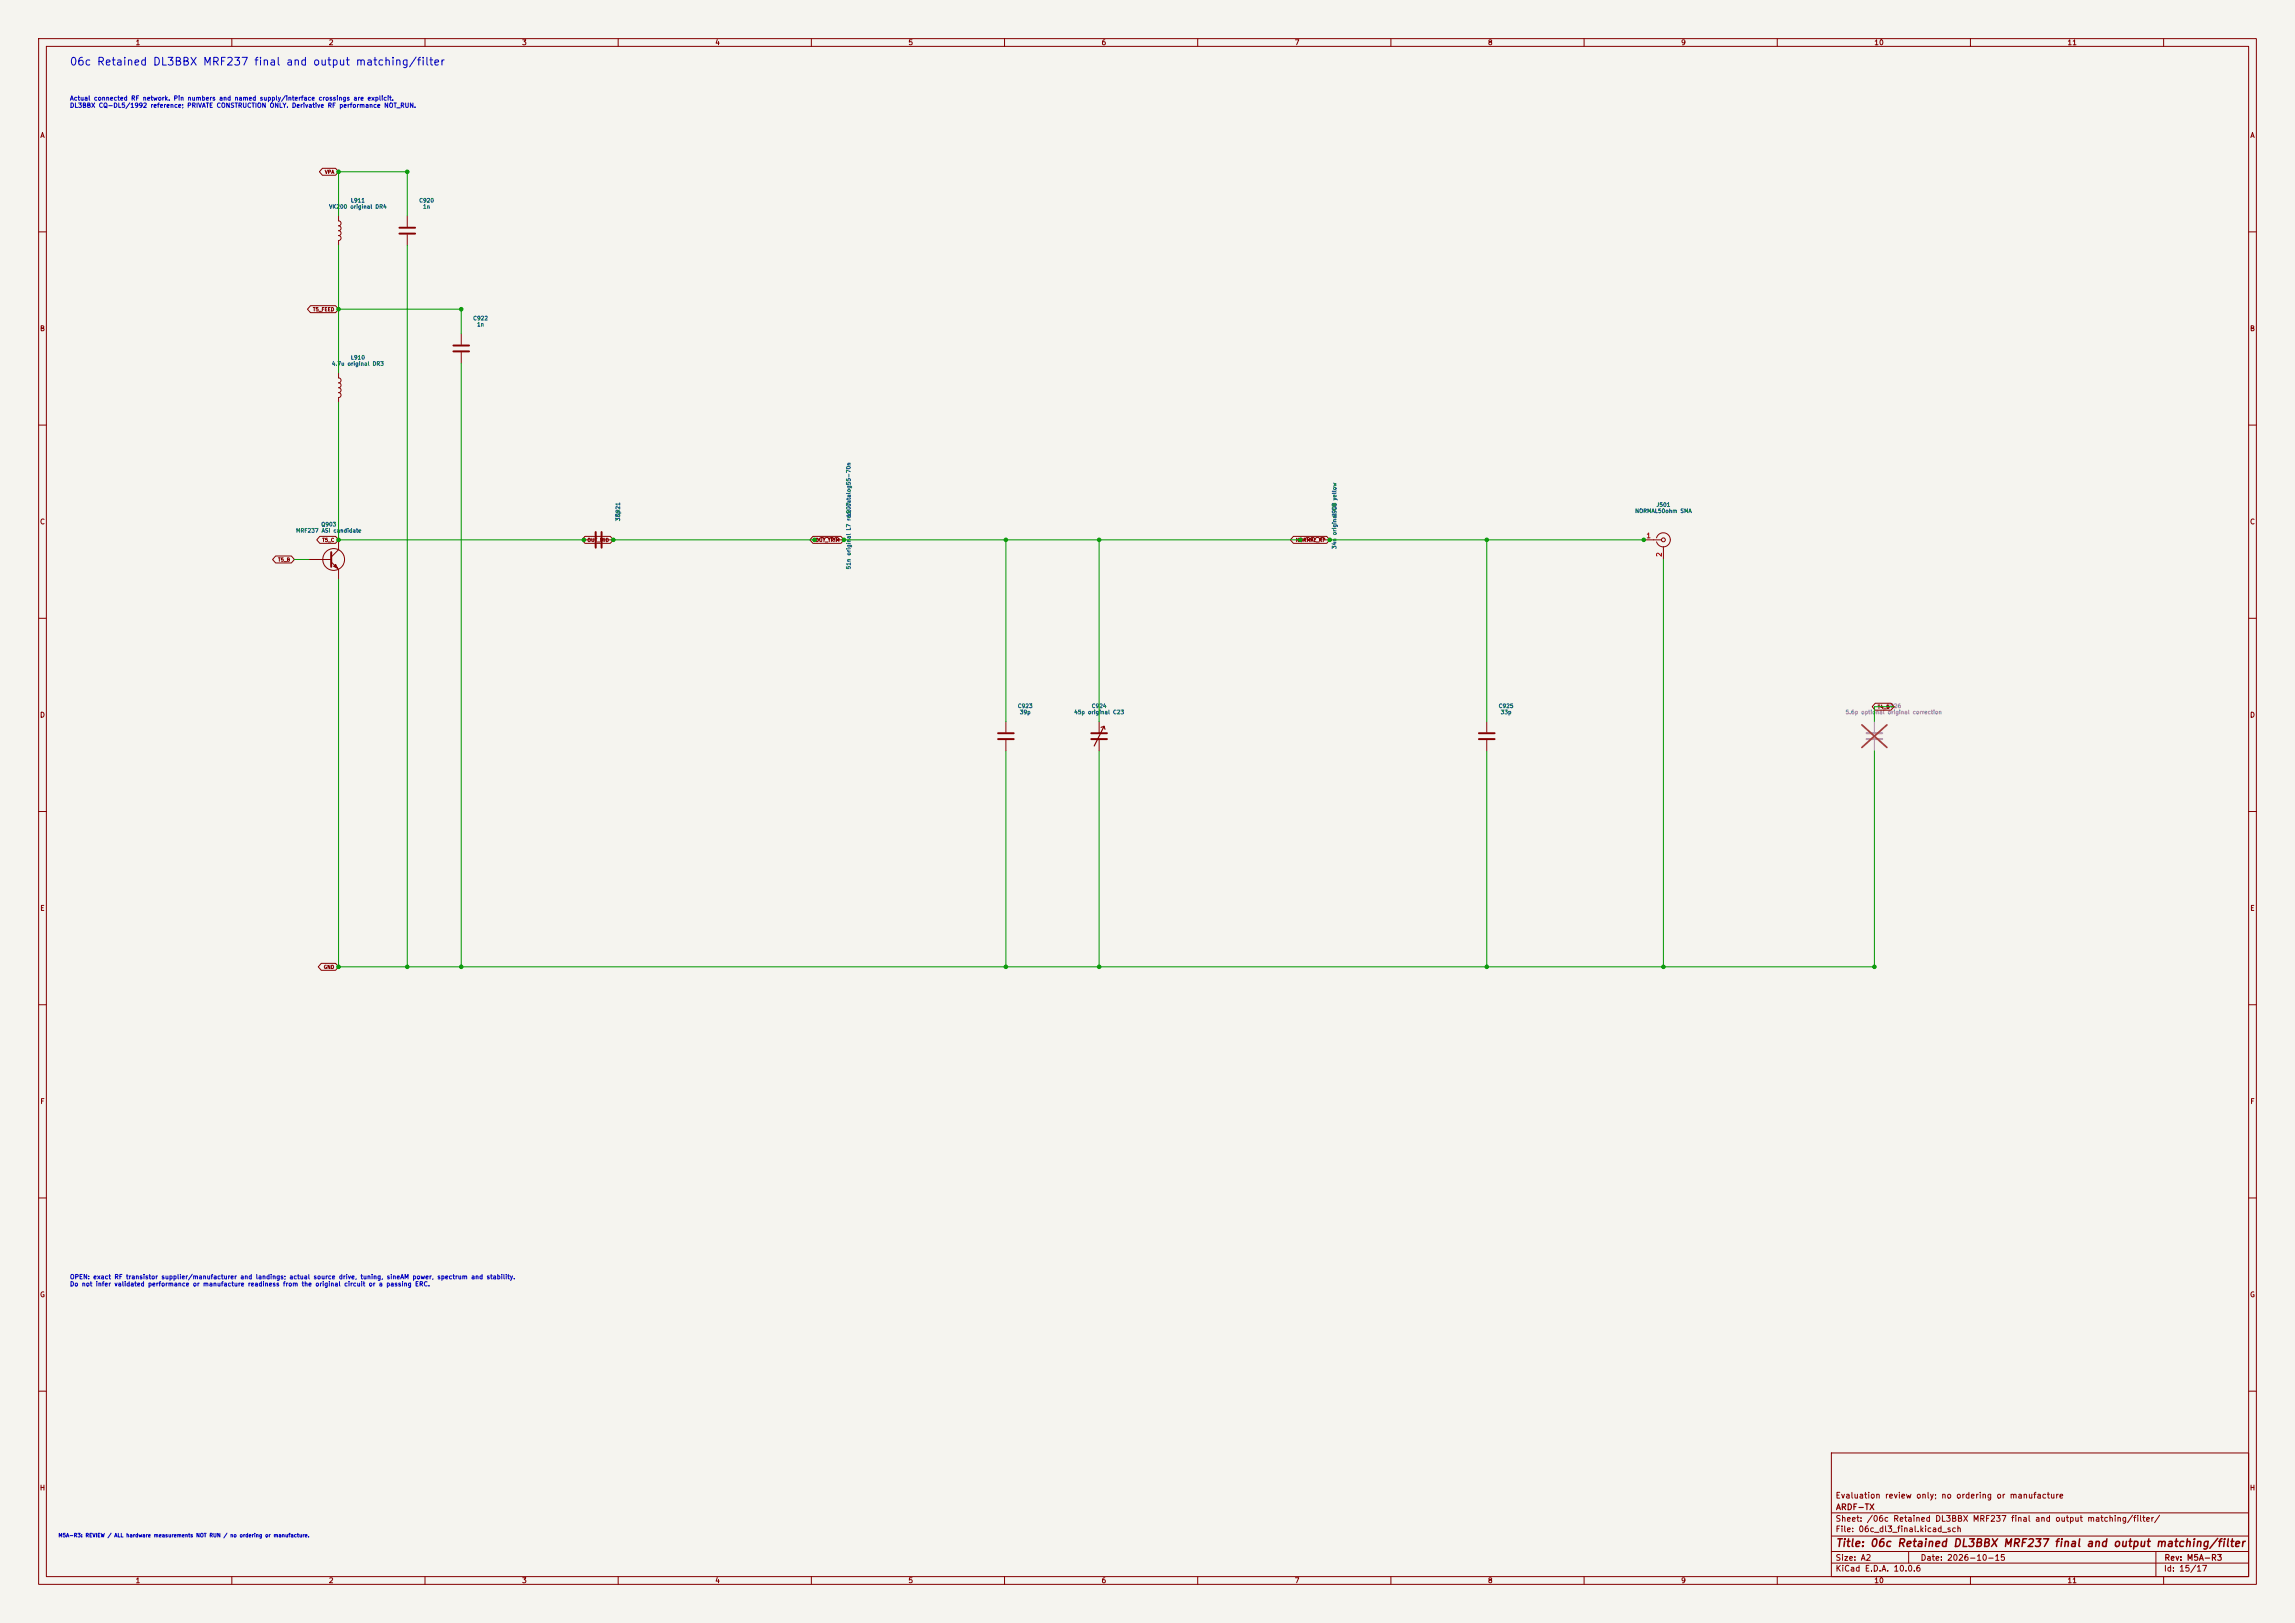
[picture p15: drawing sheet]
<svg xmlns="http://www.w3.org/2000/svg" width="594mm" height="420mm" viewBox="0 0 594 420" stroke-linecap="round" stroke-linejoin="round" font-family="sans-serif">
<defs><g id="words">
<text font-size="2" fill="#0000c2" x="17.9" y="17.4">06c Retained DL3BBX MRF237 final and output matching/filter</text>
<text font-size="2" fill="#840000" x="475" y="400.8">Title: 06c Retained DL3BBX MRF237 final and output matching/filter</text>
<g font-size="1.5" fill="#840000">
<text x="475" y="388.1">Evaluation review only; no ordering or manufacture</text>
<text x="475" y="394.1">Sheet: /06c Retained DL3BBX MRF237 final and output matching/filter/</text>
<text x="475.1" y="391.1">ARDF-TX</text>
<text x="475" y="396.8">File: 06c_dl3_final.kicad_sch</text>
<text x="475" y="407">KiCad E.D.A. 10.0.6</text>
<text x="475" y="404.2">Size: A2</text>
<text x="497" y="404.2">Date: 2026-10-15</text>
<text x="560" y="407">Id: 15/17</text>
<text x="560.1" y="404.2">Rev: M5A-R3</text>
</g>
<g font-size="1.3" fill="#840000">
<text x="35" y="12">1</text>
<text x="85" y="12">2</text>
<text x="135" y="12">3</text>
<text x="185" y="12">4</text>
<text x="235" y="12">5</text>
<text x="285" y="12">6</text>
<text x="335" y="12">7</text>
<text x="385" y="12">8</text>
<text x="435" y="12">9</text>
<text x="485" y="12">10</text>
<text x="535" y="12">11</text>
<text x="10.3" y="36">A</text>
<text x="582.3" y="36">A</text>
<text x="10.2" y="86">B</text>
<text x="582.2" y="86">B</text>
<text x="10.2" y="136">C</text>
<text x="582.2" y="136">C</text>
<text x="10.2" y="186">D</text>
<text x="582.2" y="186">D</text>
<text x="10.3" y="236">E</text>
<text x="582.3" y="236">E</text>
<text x="10.3" y="286">F</text>
<text x="582.3" y="286">F</text>
<text x="10.2" y="336">G</text>
<text x="582.2" y="336">G</text>
<text x="10.2" y="386">H</text>
<text x="582.2" y="386">H</text>
<text x="35" y="410">1</text>
<text x="85" y="410">2</text>
<text x="135" y="410">3</text>
<text x="185" y="410">4</text>
<text x="235" y="410">5</text>
<text x="285" y="410">6</text>
<text x="335" y="410">7</text>
<text x="385" y="410">8</text>
<text x="435" y="410">9</text>
<text x="485" y="410">10</text>
<text x="535" y="410">11</text>
</g>
<g font-size="1.3" fill="#a90000">
<text x="426" y="139.6">1</text>
<text x="430.4" y="144.2" transform="rotate(-90 430.4 144.2)">2</text>
</g>
<g font-size="1.2" fill="#0000c2">
<text x="18" y="26.3">Actual connected RF network. Pin numbers and named supply/interface crossings are explicit.</text>
<text x="18" y="28.1">DL3BBX CQ-DL5/1992 reference; PRIVATE CONSTRUCTION ONLY. Derivative RF performance NOT_RUN.</text>
<text x="18" y="331.3">OPEN: exact RF transistor supplier/manufacturer and landings; actual source drive, tuning, sineAM power, spectrum and stability.</text>
<text x="18" y="333.1">Do not infer validated performance or manufacture readiness from the original circuit or a passing ERC.</text>
</g>
<g font-size="1" fill="#006464">
<text x="90.7" y="52.6">L911</text>
<text x="108.4" y="52.6">C920</text>
<text x="85.1" y="54.2">VK200 original DR4</text>
<text x="109.4" y="54.2">1n</text>
<text x="122.4" y="83.1">C922</text>
<text x="123.4" y="84.7">1n</text>
<text x="85.8" y="94.9">4.7u original DR3</text>
<text x="90.7" y="93.3">L910</text>
<text x="428.6" y="131.4">J501</text>
<text x="83" y="136.5">Q903</text>
<text x="160.7" y="135" transform="rotate(-90 160.7 135)">33p</text>
<text x="160.7" y="133.9" transform="rotate(-90 160.7 133.9)">C921</text>
<text x="220.4" y="133.8" transform="rotate(-90 220.4 133.8)">L907</text>
<text x="346.1" y="133.8" transform="rotate(-90 346.1 133.8)">L908 yellow</text>
<text x="423.1" y="133">NORMAL50ohm SMA</text>
<text x="76.5" y="138.1">MRF237 ASI candidate</text>
<text x="346.1" y="142.2" transform="rotate(-90 346.1 142.2)">34n original L8</text>
<text x="220.4" y="147.4" transform="rotate(-90 220.4 147.4)">51n original L7 red; catalog55-70n</text>
<text x="263.3" y="183.4">C923</text>
<text x="263.8" y="185">39p</text>
<text x="277.9" y="185">45p original C23</text>
<text x="282.5" y="183.4">C924</text>
<text x="387.8" y="183.4">C925</text>
<text x="388.3" y="185">33p</text>
</g>
<g font-size="1" fill="#939391">
<text x="477.6" y="185">5.6p optional original correction</text>
<text x="488.1" y="183.4">C926</text>
</g>
<text font-size="1" fill="#0000c2" x="15" y="398">M5A-R3: REVIEW / ALL hardware measurements NOT RUN / no ordering or manufacture.</text>
<g font-size=".9" fill="#840000">
<text x="84" y="45.2">VPA</text>
<text x="80.9" y="80.8">T5_FEED</text>
<text x="83.3" y="140.4">T5_C</text>
<text x="151.9" y="140.4">OUT_MID</text>
<text x="210.9" y="140.4">OUT_TRIM</text>
<text x="335.3" y="140.4">NORMAL_RF</text>
<text x="71.9" y="145.5">T5_B</text>
<text x="485.9" y="183.6">T4_B</text>
<text x="83.7" y="250.9">GND</text>
</g>
</g></defs>
<path d="M0 0h594v420h-594z" fill="#f5f4ef" stroke="#f5f4ef" stroke-width=".26"/>
<g fill="none" stroke="#840000" stroke-width=".26">
<path d="M10 10h574v400h-574zM12 12h570v396h-570zM60 10v2M110 10v2M160 10v2M210 10v2M260 10v2M310 10v2M360 10v2M410 10v2M460 10v2M510 10v2"/>
<path d="M560 10v2M83.5 43.5h3.3l.8 1-.8 .9h-3.3l-.8-.9zM87.6 55.9v1.3l.5 .1 .2 .5-.2 .4-.5 .2 .6 .3v.6l-.6 .4M87.6 59.7l.5 .2 .2 .4-.2 .5-.5 .2 .5 .1 .2 .5-.2 .5-.5 .1v1.3M105.4 55.9v2.8M10 60h2M80.4 79.1h6.4l.8 .9-.8 .9h-6.4l-.8-.9zM105.4 60.7v2.8M582 60h2M87.6 96.5v1.3l.5 .2 .2 .4-.2 .5-.5 .2 .5 .1 .2 .5-.2 .5-.5 .1 .5 .2 .2 .5-.2 .4-.5 .2 .5 .2 .2 .4-.2 .5-.5 .2v1.2M119.4 86.4v2.8M119.4 91.2v2.8"/>
<path d="M10 110h2M582 110h2M82.8 138.8h4l.8 .9-.8 .9h-4l-.8-.9zM87.6 139.7v2.5l-1.9 1.9M151.1 139.7h2.8M151.4 138.8h6.6l.7 .9-.7 .9h-6.6l-.8-.9zM156 139.7h2.7M210.4 138.8h7.3l.7 .9-.7 .9h-7.3l-.8-.9zM210.8 139.7h1.3l.2-.4 .4-.2 .5 .2 .2 .4 .1-.4 .5-.2 .4 .2 .2 .4 .2-.4 .5-.2 .4 .2 .2 .4 .2-.4 .4-.2 .5 .2 .2 .4h1.2M334.8 138.8h8.6l.8 .9-.8 .9h-8.6l-.8-.9zM336.5 139.7h1.3l.2-.4 .5-.2 .4 .2 .2 .4 .2-.4 .4-.2 .5 .2 .2 .4 .1-.4 .5-.2 .4 .2 .2 .4 .2-.4 .5-.2 .4 .2 .2 .4h1.3M425.4 139.7h4.6"/>
<path d="M428.8 139.2a1.81 1.81 0 0 1 2.7-1 1.81 1.81 0 0 1 .1 2.9 1.81 1.81 0 0 1-2.8-.9M71.3 143.9h4.1l.8 .9-.8 .9h-4.1l-.7-.9zM80 144.8h5.7M85.7 145.4l1.9 1.9v2.6M430.5 141.5v3.3M10 160h2M582 160h2M260.3 186.7v2.8M260.3 191.5v2.8M284.5 186.7v3M284.5 191.3v3M384.8 186.7v2.8"/>
<path d="M384.8 191.5v2.8M485.4 182h4l.8 .9-.8 .9h-4l-.8-.9zM10 210h2M582 210h2M83.2 249.3h3.6l.8 .9-.8 .9h-3.6l-.8-.9zM10 260h2M582 260h2M10 310h2M582 310h2M10 360h2M474 376h108v32h-108zM582 360h2"/>
<path d="M474 397.5h108M474 391.5h108M60 408v2M110 408v2M160 408v2M210 408v2M260 408v2M310 408v2M360 408v2M410 408v2M460 408v2M474 404.5h108"/>
<path d="M474 401.5h108M494 401.5v3M510 408v2M558 401.5v6.5M560 408v2"/>
<circle cx="430.5" cy="139.7" r=".51"/>
<circle cx="86.4" cy="144.8" r="2.82"/>
</g>
<g fill="none" stroke="#840000" stroke-width=".51">
<path d="M103.4 58.9h4M103.4 60.5h4M117.3 89.4h4.1M117.3 90.9h4.1M154.2 137.7v4M155.7 137.7v4M85.7 142.9v3.8M258.3 189.7h4.1M258.3 191.3h4.1M282.4 189.7h4.1M282.4 191.3h4.1M382.8 189.7h4"/>
<path d="M382.8 191.3h4"/>
</g>
<path d="M285.7 188l-2.5 5M285.7 188l-.7 .2M285.7 188l.3 .7" fill="none" stroke="#840000" stroke-width=".3"/>
<path d="M86.4 146.6l.5-.5 .5 1z" fill="#840000" stroke="#840000" stroke-width=".26"/>
<path d="M483.1 189.7h4.1M483.1 191.3h4.1" fill="none" stroke="#9c9b98" stroke-width=".51"/>
<path d="M485.1 186.7v2.8M485.1 191.5v2.8" fill="none" stroke="#9c9b98" stroke-width=".26"/>
<path d="M481.9 187.6l6.5 5.8M488.4 187.6l-6.5 5.8" fill="none" stroke="#e12e31" stroke-width=".46"/>
<g fill="none" stroke="#009600" stroke-width=".26">
<path d="M87.6 55.9v-11.4h17.8v11.4M87.6 63.5v33M105.4 63.5v186.7M87.6 80h31.8v6.4M119.4 94v156.2M87.6 104.1v35.6h63.5M158.7 139.7h52.1M218.4 139.7h118.1M260.3 139.7v47M284.5 139.7v47M344.2 139.7h81.2M384.8 139.7v47"/>
<path d="M76.2 144.8h3.8M87.6 149.9v100.3h397.5v-55.9M430.5 144.8v105.4M260.3 194.3v55.9M284.5 194.3v55.9M384.8 194.3v55.9M490.2 182.9h-5.1v3.8"/>
</g>
<g fill="#009600" stroke="#009600" stroke-width=".26">
<circle cx="87.6" cy="44.5" r=".46"/>
<circle cx="105.4" cy="44.5" r=".46"/>
<circle cx="151.1" cy="139.7" r=".46"/>
<circle cx="158.7" cy="139.7" r=".46"/>
<circle cx="87.6" cy="80" r=".46"/>
<circle cx="119.4" cy="80" r=".46"/>
<circle cx="87.6" cy="139.7" r=".46"/>
<circle cx="87.6" cy="250.2" r=".46"/>
<circle cx="105.4" cy="250.2" r=".46"/>
<circle cx="119.4" cy="250.2" r=".46"/>
<circle cx="425.4" cy="139.7" r=".46"/>
<circle cx="210.8" cy="139.7" r=".46"/>
<circle cx="218.4" cy="139.7" r=".46"/>
<circle cx="260.3" cy="139.7" r=".46"/>
<circle cx="430.5" cy="250.2" r=".46"/>
<circle cx="485.1" cy="250.2" r=".46"/>
<circle cx="284.5" cy="139.7" r=".46"/>
<circle cx="336.5" cy="139.7" r=".46"/>
<circle cx="344.2" cy="139.7" r=".46"/>
<circle cx="384.8" cy="139.7" r=".46"/>
<circle cx="260.3" cy="250.2" r=".46"/>
<circle cx="284.5" cy="250.2" r=".46"/>
<circle cx="384.8" cy="250.2" r=".46"/>
</g>
<use href="#words"/>
</svg>
